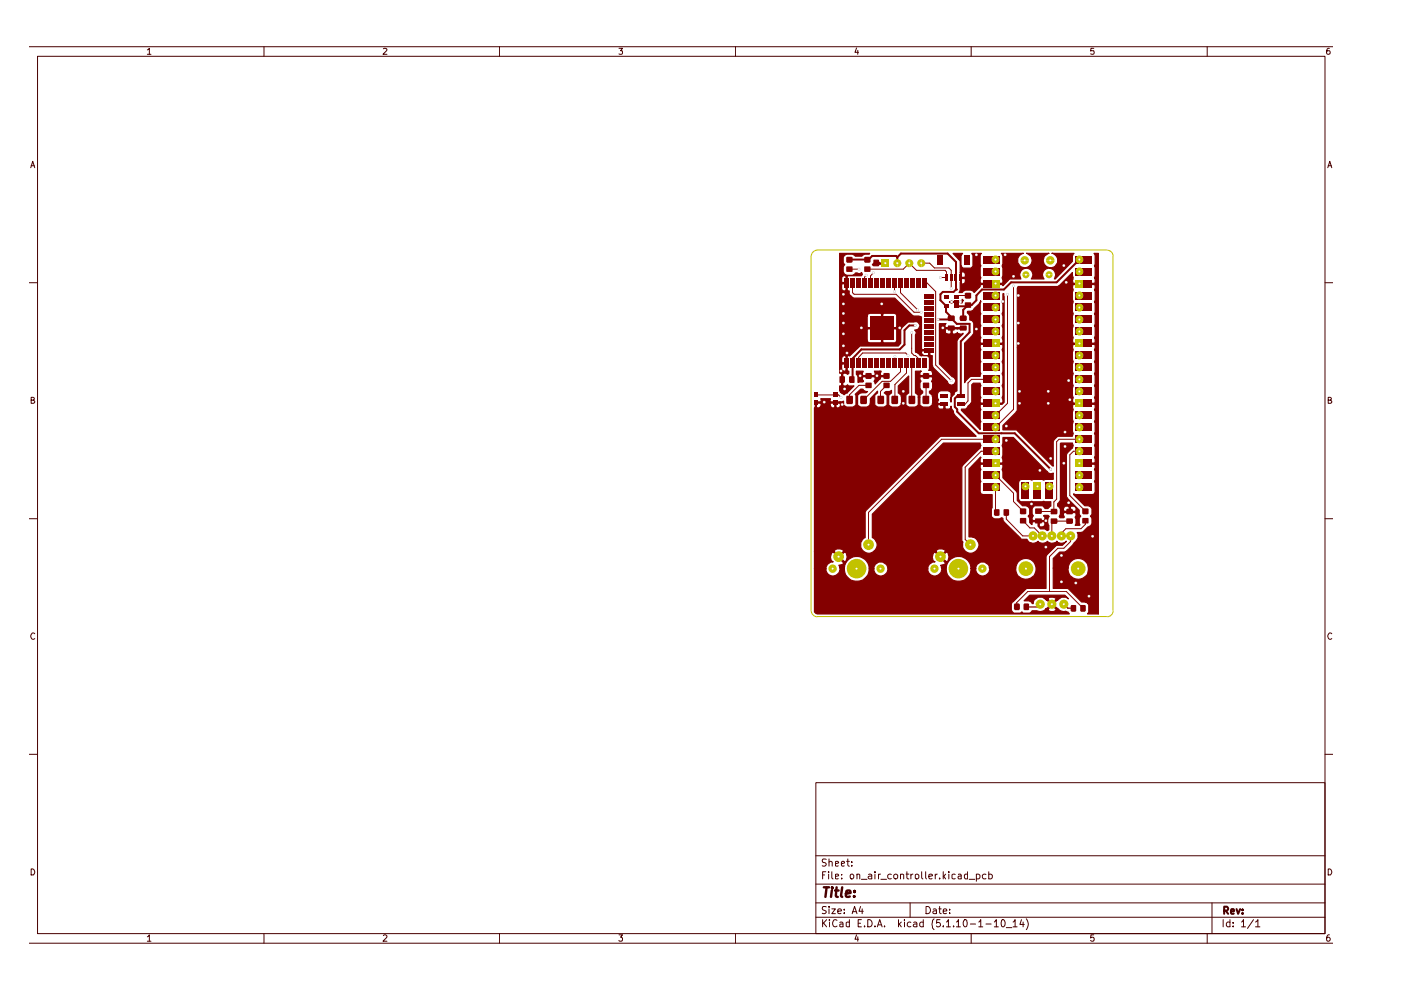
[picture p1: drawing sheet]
<svg xmlns="http://www.w3.org/2000/svg" width="297mm" height="210mm" viewBox="0 0 297 210" stroke-linecap="round" stroke-linejoin="round" font-family="sans-serif">
<g fill="none" stroke="#480000" stroke-width=".21">
<path d="M6.3 9.9h276.3M8 11.9h272.9v186.1h-272.9zM31.2 10.6l.5-.4v1.3M31.2 11.5h.8M56 9.9v2M81.3 10.3l.5-.1 .2 .4-.8 .9h.8M105.9 9.9v2M131.2 10.2h.8l-.4 .6h.3v.6h-.7M156 9.9v2M181.6 10.2l-.3 .9h.7M181.9 10.7v.8M205.9 9.9v2"/>
<path d="M231.9 10.2h-.6l-.1 .6h.7a.48 .48 0 0 1 0 .6 .48 .48 0 0 1-.7 0M255.9 9.9v2M281.9 10.2l-.5 .1-.1 1 .2 .2 .4-.1 .1-.4-.1-.2h-.6v.2M6.5 35.6l.4-1.4 .5 1.4M6.6 35.1h.7M281.5 35.6l.4-1.4 .5 1.4M281.6 35.1h.7M6.3 59.9h1.7M280.9 59.9h1.7M6.6 84.8h.6v-.5l-.6-.1v1.3h.5l.3-.4-.4-.3M281.6 84.8h.6v-.5l-.6-.1v1.3h.5l.3-.4-.4-.3M6.3 110h1.7"/>
<path d="M280.9 110h1.7M7.4 134.4a.57 .57 0 0 0-.8 0 .57 .57 0 0 0 0 .8l.3 .4 .5-.2M282.4 134.4a.57 .57 0 0 0-.8 0 .57 .57 0 0 0 0 .8l.3 .4 .5-.2M6.3 159.9h1.7M280.9 159.9h1.7M173 165.9h107.9v32.1h-107.9zM6.3 200h276.3M6.6 184.2a.71 .71 0 0 1 .7 .5 .71 .71 0 0 1-.2 .8h-.5zM31.2 198.6l.5-.4v1.4M31.2 199.6h.8M56 198v2M81.3 198.4l.1-.2h.4l.2 .4-.8 1h.8"/>
<path d="M105.9 198v2M131.2 198.2h.8l-.4 .5 .4 .3-.1 .5-.5 .1-.2-.2M156 198v2M173 194.5h107.9M173 191.4h107.9M173 187.5h107.9M173 181.4h107.9M174.4 195v1.5M174.4 185.5h.4M174.6 195.7l.7 .8M175.1 184.8h-.7v1.6M175.2 192.3h-.8a.61 .61 0 0 0 .1 .6 .61 .61 0 0 0 .6 .2l.1 .4a.6 .6 0 0 1-.9 .1"/>
<path d="M175.2 182.2h-.8a.53 .53 0 0 0 .1 .6 .53 .53 0 0 0 .5 .2l.2 .2-.2 .4h-.7M175.3 195l-.9 .9M175.7 184.8v.2M175.7 185.3v1.1M175.8 192.2v.2M175.8 182.8l.1-.1a.36 .36 0 0 1 .5 .2v.7M175.8 182.1v1.5M175.8 192.7v1M175.9 195v.2M175.9 195.5v1M176.4 192.7h.7l-.7 1h.7M176.4 184.8v1.3l.2 .3"/>
<path d="M177.1 185.8l.7-.1-.2-.4-.5 .1v.9h.6M177.1 183.1l.7-.1-.2-.4-.5 .1v.9h.6M177.5 195.2l-.4-.2a.78 .78 0 0 0-.6 .7 .78 .78 0 0 0 .6 .8l.4-.2M177.6 193.2l.8-.1-.1-.3-.4-.1-.3 .3v.5l.3 .2 .4-.1M178.1 195.6h.5l.1 .9M178.4 183.1l.7-.1-.2-.4-.4 .1-.1 .7 .2 .2h.4M178.5 186.2v.2M178.5 185.4v.1M178.7 195.9l-.6 .1v.4h.6M179 193.5v.2M179 192.8v.2M179.5 182.6h.6"/>
<path d="M179.7 182.1v1.3l.4 .2M180.1 195.6l-.4-.1-.3 .2v.6l.3 .2 .4-.1M180.1 195v1.5M180.3 185.4l.5-.1 .2 .3v.4l-.2 .4-.5-.1zM180.6 183.5v.1M180.6 182.7v.2M180.7 193.7l.5-1.5 .5 1.5M180.8 193.3h.7M181.6 198.2l-.3 .9h.7M181.7 185.5l.2-.2 .4 .2v.9M181.7 185.3v1.1M181.9 198.6v1"/>
<path d="M181.9 195.7h.6M182.5 192.2l-.4 1h.9M182.6 195h-.7v1.5h.7M182.6 186.4h1.2M182.8 192.7v1M183.3 196.3v.2M184 195a.78 .78 0 0 1 .9 .7 .78 .78 0 0 1-.9 .8zM184.1 185.4l.5-.1 .2 .2v.9M184.8 185.7l-.7 .2 .2 .5 .5-.1M185.5 196.3v.2M185.5 184.8v.2M185.5 185.3v1.1"/>
<path d="M186 196.5l.5-1.5 .5 1.5M186.2 196.1h.7M186.3 185.3v1.1M186.7 185.3l-.4 .3M186.8 186.4h1.2M187.5 196.3v.2M189 185.4a.52 .52 0 0 0-.8 .2l.2 .7h.6M189.5 185.6a.47 .47 0 0 1 .4-.3 .47 .47 0 0 1 .4 .3v.4l-.3 .4-.4-.2zM190.5 195v1.5M190.7 195.9l.4 .6M190.9 185.5l.3-.2 .4 .2v.9M190.9 185.3v1.1"/>
<path d="M191.1 195.5l-.6 .6M191.8 195v.2M191.8 195.5v1M192.1 185.3h.6M192.3 184.8v1.3l.4 .3M193 191.4v3.1M193.1 195.6h-.6l-.1 .7a.52 .52 0 0 0 .7 .1M193.1 185.3v1.1M193.5 185.3l-.4 .3M193.7 195.6h.6l.1 .9M194.1 185.5v-.1a.45 .45 0 0 1 .7 .2l-.1 .6-.4 .2-.2-.2zM194.4 195.9h-.5l-.3 .3 .3 .3 .5-.1"/>
<path d="M195.4 184.8v1.3l.3 .3M195.7 195.6h-.5l-.2 .7a.52 .52 0 0 0 .7 .1M195.7 195v1.5M196.3 184.8v1.3l.1 .3M196.3 192.2a.78 .78 0 0 1 1 .8 .78 .78 0 0 1-1 .7zM196.9 185.8l.8-.1-.1-.3-.4-.1-.3 .2 .1 .8h.6M197.9 192.8h.6v.9M198 194.8a1.74 1.74 0 0 0 0 2.3M198.3 185.3v1.1M198.5 193.1h-.5l-.2 .3 .2 .3 .5-.1M198.7 185.3l-.4 .3M199.1 192.7h.5"/>
<path d="M199.2 192.2v1.3l.4 .2M199.2 186.2v.2M199.3 195h-.7l-.1 .7 .2-.1 .5 .1 .2 .6-.3 .2h-.4l-.2-.2M200 193.2l.7-.1v-.3l-.5-.1-.2 .3v.5l.2 .2 .5-.1M200 196.3v.2M200 184.8v1.6M200.1 185.8l.4 .6M200.5 185.3l-.5 .6M200.7 195.5l.4-.5v1.5M200.7 196.5h.8M201.2 184.8v.2M201.2 185.3v1.1"/>
<path d="M201.3 193.5v.2M201.3 192.8v.2M202.2 196.3v.2M202.5 185.4l-.4-.1-.3 .2v.7l.3 .2 .4-.1M202.8 195.5l.4-.5v1.5M202.8 196.5h.8M203.2 185.4l.4-.1 .2 .2v.9M203.8 185.7l-.7 .2 .2 .5 .5-.1M204.6 195a.89 .89 0 0 1 .3 1.4l-.2 .1a.88 .88 0 0 1-.1-1.5zM205.1 185.4l-.4-.1-.2 .3 .1 .7h.5M205.1 184.8v1.6M205.5 186.4h1.2"/>
<path d="M205.7 195.9h1.1M205.9 198v2M207 185.4a.52 .52 0 0 1 .8 .2l-.2 .7h-.6M207 185.3v1.6M207.5 195.5l.4-.5v1.5M207.5 196.5h.9M209 185.4a.52 .52 0 0 0-.7 .2l.1 .7h.6M209 195.9h1.1M209.6 185.4a.52 .52 0 0 1 .8 .2l-.2 .7h-.6M209.6 184.8v1.6M210.8 195.5l.4-.5v1.5M210.8 196.5h.9"/>
<path d="M212.3 195.2l.3-.2a.82 .82 0 0 1 .5 .7 .82 .82 0 0 1-.5 .8l-.3-.2v-.4zM213.4 196.7h1.1M214.8 195.5l.4-.5v1.5M214.8 196.5h.8M216.6 195l-.4 1h1M216.9 195.5v1M217.6 194.8a1.74 1.74 0 0 1 0 2.3M231.9 198.2h-.6l-.1 .7 .3-.2 .4 .1v.7l-.4 .1-.3-.2M255.9 198v2M257 191.4v6.6M259.3 195v1.5M260.8 195.6l-.5-.1-.3 .3v.5l.3 .2 .5-.1"/>
<path d="M260.8 195v1.5M261.5 196.3v.2M261.5 195.6v.1M263.2 195.5l.5-.5v1.5M263.2 196.5h.9M265.8 195l-1.3 1.8M266.2 195.5l.5-.5v1.5M266.2 196.5h.9M281.6 184.2a.71 .71 0 0 1 .7 .5 .71 .71 0 0 1-.2 .8h-.5zM281.9 198.2a.58 .58 0 0 0-.6 .6v.7l.5 .1 .2-.3v-.3l-.2-.3h-.3l-.2 .3"/>
</g>
<path d="M259.5 193.1h.6a.47 .47 0 0 0 .3-.4 .47 .47 0 0 0-.3-.5h-.6v1.6M259.9 193.1l.5 .7M261 193.3l.7-.1-.2-.5-.4 .1-.1 .8 .2 .2 .4-.1M262.2 192.7l.3 1.1 .4-1.1M263.4 193.6v.2M263.4 192.8v.2" fill="none" stroke="#480000" stroke-width=".42"/>
<path d="M174.7 188.1h1.1M175.3 188.1l-.3 2.1M176.4 188.8l-.2 1.4M176.4 188.1v.3M177 188.8h.8M177.4 188.1l-.2 1.8 .4 .3M178.6 188.1l-.3 1.8 .3 .3M179.3 189.5l1-.2v-.4h-.8l-.2 1 .3 .3 .6-.1M181.1 190v.2M181.2 188.9v.2" fill="none" stroke="#480000" stroke-width=".51"/>
<path d="M172 54.3v75.2M173.2 53h61.5M173.3 53a1.27 1.27 0 0 0-1.3 1.3M234.7 53a1.27 1.27 0 0 1 1.3 1.3M236 54.3v75.2M172 129.5a1.27 1.27 0 0 0 1.3 1.3M173.2 130.7h61.5M236 129.5a1.27 1.27 0 0 1-1.3 1.3" fill="none" stroke="#c2c200" stroke-width=".21"/>
<path d="M202.8 64h.8" fill="none" stroke="#840000" stroke-width=".42"/>
<circle cx="203.6" cy="64" r=".21" fill="#840000"/>
<path d="M200.6 64.9v1.2M201.8 64h1" fill="none" stroke="#840000" stroke-width=".42"/>
<circle cx="201.8" cy="64" r=".21" fill="#840000"/>
<path d="M200.9 53.8h-9.9l-.8 .7M202.7 58.8v2.6l-.5 .5h-2.3l-.5 .5v1.3l1.2 1.2M200.6 66.1l1.1 1.1v.3M201.7 67.5l-.3 .2h-2.5M201.7 67.5l1.2 1.2" fill="none" stroke="#840000" stroke-width=".42"/>
<path d="M194.3 57.3h6.1M195.3 55.8h1.8l1 1M203.1 62.7l-.3 .4" fill="none" stroke="#840000" stroke-width=".21"/>
<circle cx="202.7" cy="61.4" r=".21" fill="#840000"/>
<g fill="none" stroke="#840000" stroke-width=".21">
<path d="M180.1 57.1h2M182.1 57.1h.1M183.6 58.3h.1M183.6 58.3l-.3 .5v1.2M183.9 57.1h7.6l1.3-1.3 1.5 1.5M185.2 57.8l-.6 .7v1.5M198.1 56.8h3.1l.5 .5v3.8M199.4 58.8h1.3M200.4 57.3l.3 .4v1.2M201.7 58.8h.1M180.8 60v2.1l.3 .3h8.9l3.8 3.8h1.5M189.7 61.8h.1"/>
<path d="M189.7 60v1.8M189.7 75.6h.1M189.7 75.6v1.4M190.9 60v2.1l3.7 3.6M190.9 77v1.8l-2.1 2.1h-1.8l-3.9 3.9M192.2 77v2.1l-2.5 2.4v3.3M192.5 75.4h.1M192.5 75.4l-.5-.6h-9.1l-.9 1v1.2M193.3 70.5v4.3l1.4 1.2v1M193.5 77l-.2 .1v7.7M194.6 65.7h.1M196 60h.6l1.8 1.8v15.6l3.3 3.3"/>
<path d="M203.1 62.7h2.1M213.6 62.4h.1M213.6 62.4v23.1l-2.5 2.6M214.9 60.6v26.2l-3.8 3.8M173 83.7h4.8l.5 .5M184.1 81.7h-2l-2 2v1.1M188 81.7l-1.3 1.3v1.8M196.3 81.7v3.1M199.6 93.1l-15.5 15.5v6.9M201.7 80.7h.1M204.6 99.1v15.3l1.1 1.1M211.1 80.4h-5.1l-.8 .8v3.8l-.6 .7h-.9"/>
<path d="M228.9 93.1h-4.4l-.5 .5v12.2M228.9 95.7h-1.3l-.8 .7v8.7l3.3 3.3M213.4 110.1l3.4 3.5h2.2M216.9 110.4l1.5 1.5h.9l1.7 1.7M220.1 108.4l3.3 .1M226.7 110.5h-3.3l-.4 .4v2.7M227 113.6v1.2l-1.4 1.4h-1.3l-1.8 1.8v7.4M230.1 110.4v.8l-.9 .9h-3.2l-1 .9v.6M215.6 128.7v-.9l2.3-2.4h8.2l3.5 3.5"/>
</g>
<path d="M180.1 55h4l.8-.7h5.1l.2 .2v1.3M200.9 53.8l1.8 1.7v3.3M228.9 55l-4.9 4.9h-9.6l-1.5 1.5h-4.7l-1.2 1.3v1l-1 1h-.8l-1 1v1.8M194.1 69h-1.3l-1 1v3.1l-1 1h-8.2l-1.8 1.9v4.3l-.2 .1M202.8 64.9h2.2M202.9 68.7h2.7v1.7l-1.9 2v11.5l-.8 .1-.5 .5v1.8l.5 .5v.5l4.6 4.6h7.6l7.7 7.6" fill="none" stroke="#840000" stroke-width=".42"/>
<path d="M220.6 128.1l-.6 .6h-2.4M225.6 128.1l.8 .8h1.2" fill="none" stroke="#840000" stroke-width=".25"/>
<path d="M215.9 60.7h8.3l.5-.2 2.7-2.7 .1 1.1-.1 .4 .1 .8h4.5l.2-.2v-.7l-.2-.3 .2-.3v-1.9l-.2-.4 .2-.2v-2l-.3-.4h1v76.5h-2.3l.2-.4v-1.7l-.5-.4-1-.1-2.8-2.8h-3.2v-4.4h3.1v.5a2.17 2.17 0 0 0 3.3 1.6 2.17 2.17 0 0 0 0-3.7 2.17 2.17 0 0 0-3.3 1.6h-3.1v-2l1.4-1.3 1.3-.1 1.7-1.7v-.2a1.68 1.68 0 0 0 .7-2.2h.8l.5-.2 1-1 .6-.2 .2-.5v-1.1l-.3-.5 .3-.4-.1-1.3-.6-.5h-.8l-2.4-2.3v-.2l.4 .2h3.7l.4-.3 .1-.2v-2l-.2-.3 .2-.3v-1.9l-.2-.4 .2-.2v-.7l-.2-.2h-2.3v-.2h2.3l.2-.2v-.7l-.2-.3 .2-.3v-1.9l-.2-.4 .2-.2v-2l-.2-.3 .2-.2v-2l-.2-.3 .2-.3v-1.9l-.2-.4 .2-.2v-.7l-.2-.2h-4.5l-.1 .7 .1 .4-.1 .4v1.7l.1 .5-.1 .4v1.7a.85 .85 0 0 1 0 1h-3.1l-.8 .8-.2 .3v5.2l-7.5-7.5-.3-.2h-2.9v-.9l2.8-2.8 .3-.4v-13.3h11.7l.1 .4-.1 .4v1.7l.1 .5-.1 .4v1.7l.1 .4-.1 .4v1.7l.1 .4-.1 .5v1.7l.1 .4-.1 .4 .1 .6v.2h4.5l.2-.2v-.7l-.2-.3 .2-.3v-1.9l-.2-.4 .2-.2v-2l-.2-.3 .2-.2v-2l-.2-.3 .2-.3v-1.9l-.2-.4 .2-.2v-.7l-.2-.2h-4.5l-.1 .7h-11.7v-12.6l11.7-.1 .1 .4-.1 .4v1.7l.1 .5-.1 .4v1.7l.1 .4-.1 .4v1.7l.1 .4-.1 .5v1.7l.1 .4-.1 .4 .1 .6v.2h4.5l.2-.2v-.7l-.2-.3 .2-.3v-1.9l-.2-.4 .2-.2v-2l-.2-.3 .2-.2v-2l-.2-.3 .2-.3v-1.9l-.2-.4 .2-.2v-.7l-.2-.2h-4.5l-.1 .7h-11.6z" fill="#840000"/>
<path d="M215.9 60.7h8.3l.5-.2 2.7-2.7 .1 1.1-.1 .4 .1 .8h4.5l.2-.2v-.7l-.2-.3 .2-.3v-1.9l-.2-.4 .2-.2v-2l-.3-.4h1v76.5h-2.3l.2-.4v-1.7l-.5-.4-1-.1-2.8-2.8h-3.2v-4.4h3.1v.5a2.17 2.17 0 0 0 3.3 1.6 2.17 2.17 0 0 0 0-3.7 2.17 2.17 0 0 0-3.3 1.6h-3.1v-2l1.4-1.3 1.3-.1 1.7-1.7v-.2a1.68 1.68 0 0 0 .7-2.2h.8l.5-.2 1-1 .6-.2 .2-.5v-1.1l-.3-.5 .3-.4-.1-1.3-.6-.5h-.8l-2.4-2.3v-.2l.4 .2h3.7l.4-.3 .1-.2v-2l-.2-.3 .2-.3v-1.9l-.2-.4 .2-.2v-.7l-.2-.2h-2.3v-.2h2.3l.2-.2v-.7l-.2-.3 .2-.3v-1.9l-.2-.4 .2-.2v-2l-.2-.3 .2-.2v-2l-.2-.3 .2-.3v-1.9l-.2-.4 .2-.2v-.7l-.2-.2h-4.5l-.1 .7 .1 .4-.1 .4v1.7l.1 .5-.1 .4v1.7a.85 .85 0 0 1 0 1h-3.1l-.8 .8-.2 .3v5.2l-7.5-7.5-.3-.2h-2.9v-.9l2.8-2.8 .3-.4v-13.3h11.7l.1 .4-.1 .4v1.7l.1 .5-.1 .4v1.7l.1 .4-.1 .4v1.7l.1 .4-.1 .5v1.7l.1 .4-.1 .4 .1 .6v.2h4.5l.2-.2v-.7l-.2-.3 .2-.3v-1.9l-.2-.4 .2-.2v-2l-.2-.3 .2-.2v-2l-.2-.3 .2-.3v-1.9l-.2-.4 .2-.2v-.7l-.2-.2h-4.5l-.1 .7h-11.7v-12.6l11.7-.1 .1 .4-.1 .4v1.7l.1 .5-.1 .4v1.7l.1 .4-.1 .4v1.7l.1 .4-.1 .5v1.7l.1 .4-.1 .4 .1 .6v.2h4.5l.2-.2v-.7l-.2-.3 .2-.3v-1.9l-.2-.4 .2-.2v-2l-.2-.3 .2-.2v-2l-.2-.3 .2-.3v-1.9l-.2-.4 .2-.2v-.7l-.2-.2h-4.5l-.1 .7h-11.6z" fill="none" stroke="#840000" stroke-width=".25"/>
<path d="M178 53.7l6.4 .1a1.65 1.65 0 0 0-1.6 .5h-1.5l-.6-.4h-1.2l-.5 .2-.2 .5v1.1l.3 .4-.3 .5v1l.2 .5 .5 .3h1.2l.7-.5 .8 .1 .5-.2 .1 .3-.1 .4h-3.1v3l.4 .2 .1 .8 .9 .7h8.7l3.7 3.7 2 .3v6.8l.1 .1h1.6v1.1l.2 .2h.4v2.4l3.2 3.1a.88 .88 0 0 0 .6 .7 .88 .88 0 0 0 .9-.3l.2-.7-.3-.5-.4-.2-2.7-2.7v-7.1h1.2l.2 .6 .9 .1 .1-.1v-1h-1.1l-.1 .4h-1.2v-1.5h1.3l-.1 .3v.4l.1 .2h3.9v.2h-2.5l.1 1.1h.6l.4-.3 .4 .3h.6l.2-.1v.1l-1.1 1-.2 .5v10.5l-.6 .5v.3l-.6 .6-.1 1-.1-.4 .1-.2v-1.3l-.3-.4h-2.1l-.4 .6v.9l.2 .4-.2 .6 .1 .2h1.5v1l.1 .1h.8l.3-.3v-.3v.4l.5 .7 .3 .8 4.6 4.5-7.7 .1-15.7 15.6-.2 .4v5.4l-.6 .4a1.78 1.78 0 0 0-.1 2 1.78 1.78 0 0 0 1.7 .9l.9-.4h13.1l1 1 1-1a1.18 1.18 0 0 0-1.4-.5l-.5 .2-.1 .3h-13.1a1.66 1.66 0 0 0-.3-2.9v-5l15-15.1h7.8v.3a.78 .78 0 0 1-.2 .9l-3.5 3.6-.2 .3v15.6l.3 .3-.1 .1a1.76 1.76 0 0 0 .6 1.9 1.76 1.76 0 0 0 1.9 .2 1.73 1.73 0 0 0 .9-2.2 1.73 1.73 0 0 0-2.1-1.1v-14.4l2.5-2.5-.1 1.1 .2 .2h4.5l.1-.2v-.6l-.1-.3 .1-.5v-1.7l-.1-.4 .1-.5v-1.2h2.2l7.2 7.1a1.05 1.05 0 0 0 1.3 .4v1.3h-1.7l-.3 .2-.3-.2h-1.9l-.4 .2-.2-.2h-2l-.4 .3-.2 .4v3.5l.5 .6h6.4v.9l-.6 .5h-.7l-.5-.6h-1.6l-.6 .7v1l.3 .4-.3 .5v.4l.2 .2h2.4l.1-.2v-.5l-.2-.4h.9l.3 .2-.4 .7v.7l.3 .5v.9l-.4 .2-.5-.4h-.9l-.5-.6v-.9h.2v.9l.2 .2 .8-.1 .2-.3v-.5l-.1-.2h-2.4l-.2 .2v.4l-.5-.4v-.9l-.3-.5 .3-.4v-1.1l-.2-.4-.5-.3h-.8l-1.1-1.1v-1.6l-.2-.4-2.9-2.8v-1.4l-.1-.3 .1-1-.1-.2h-4.5l-.2 .2v.7l.2 .2-.2 .4v1.9l.2 .3-.2 .3v2l.2 .3 .3 .2h2.1l-.2 4.6 .7 .5 1.7-.1 .3 .8 3.6 3.6h1.2a1.47 1.47 0 0 0 2.4 .5 1.32 1.32 0 0 0 1.9 0 1.41 1.41 0 0 0 2.1 0 1.42 1.42 0 0 0 2 0l-.8 .8-1.4 .1-2.1 2.3v6.8h-4.1l-3.1 2.9-.2 .4v1.2l.5 .7h1.5l.2-.2 .4 .2h1.3l.5-.5 1.9 .2 .6-.2 .4-.3h.5l.1 .2a1.26 1.26 0 0 0 1.6 0v-.2l-.8-.9-.9 .9h-.5l1.2-1.1-1.2-1.1h.5l.9 1 .8-1v-.2l-1.2-.2-.3 .1-.2 .3h-.5a1.58 1.58 0 0 0-2.5 .4l-.1 .6h-.3l-.1-.4-.6-.2h-1l1.2-1.2h7.5l.7 .8-.5-.4h-.9l-.9 .7v-.1l-1 .9 1 .9a2.22 2.22 0 0 0 1.9 .7l.3 .1 .3 .4h-53.4l-.6-.4v-9.3h2.4v.5a1.48 1.48 0 0 0 1.8 1.1 1.48 1.48 0 0 0 1.1-1.7h1v.5a2.63 2.63 0 0 0 2.8 2.3 2.63 2.63 0 0 0 2.5-2.7h1v.5a1.51 1.51 0 0 0 1.7 1.1 1.51 1.51 0 0 0 1.3-1.6h8.4v.5a1.48 1.48 0 0 0 1.8 1.1 1.48 1.48 0 0 0 1.1-1.7h1v.5a2.63 2.63 0 0 0 2.8 2.3 2.63 2.63 0 0 0 2.5-2.7h1v.5a1.47 1.47 0 0 0 1.7 1.1 1.47 1.47 0 0 0 1.2-1.7h5.5v.5a2.17 2.17 0 0 0 3.4 1.6 2.17 2.17 0 0 0 0-3.7 2.17 2.17 0 0 0-3.4 1.6h-5.5l-.3-.7-.8-.5h-.8a1.59 1.59 0 0 0-1 1.3h-1v-.1a2.64 2.64 0 0 0-2.7-2.4 2.64 2.64 0 0 0-2.6 2.4h-1l-.2-.6 1-.2v-.3l-1.1-1.2h.3l1 1 .4-.1a1.83 1.83 0 0 0 0-1.9h-.4l-1 1h-.3l-1.1-1a1.26 1.26 0 0 0-.2 1.9l.2 .1-.5 .1-.7 .5-.3 .8h-8.4l-.4-.8-.7-.5h-.9l-.8 .5-.2 .8h-1a2.63 2.63 0 0 0-2.6-2.5 2.63 2.63 0 0 0-2.7 2.4h-1l-.2-.6 .8-.1 .3-.4-1.2-1.2h.3l1 1 .4-.1a1.83 1.83 0 0 0 0-1.9h-.4l-1 1h-.3l-1-1a1.26 1.26 0 0 0-.3 1.9l.3 .1-.6 .1-.7 .5-.3 .8h-2.4v-3.6h4.1l1 1 1.1-1a1.18 1.18 0 0 0-1.5-.5l-.5 .2-.1 .3h-4.1v-30.4l.1-.2v-.8h.3v.8l.2 .2h.4l.4-.6h1.9l.4 .6h.4l.2-.2v-.8h.2v.8l.2 .2h.4l.4-.4v-.5l-.2-.1h-1.9l-.1 .4h-1.9l-.2-.4h-1.1v-.3h1.1l.2-.2-.1-.5h2.1l-.1 .5 .1 .2h2.3l.5-.2v.8l.3 .3 .3 .2h1.3l.7-.5v-1.9l-.2-.3 1.2-1.1h.4l.2 .3 .8 .2-.3 .3-1.3 .1-.4 .3v2.3l.6 .3h1.3l.6-.3 .1-.5v-1l1.6-1.6v.5l-.6 .5v1.9l.6 .5h1.3l.7-.5v-1.9l-.6-.6 .3-.3h.8l.4-.2v.6l-.6 .5v1.9l.7 .5h1.3l.6-.3 .1-.5v-1.6l-.6-.5v-1.6l2.2-2.1v3.7l-.6 .5 .1 2.1 .5 .3h1.3l.4-.2 .3-.3v-1.6h.3v1.6l.4 .3 .3 .2 3.1-.2 .4 .6h.7l.2-.1v-.8h-1.2l-.1 .3h-1.4l.3-.6v-1.3l-.1-.5-.5-.3v-.5l.4-.1 .2-.5v-1.1l-.2-.4 .2-.1v-.6l-.1-.2h-2.4l-.2 .2v.4l.3 .3-.3 .4v1.1l.3 .5 .3 .1v.5l-.5 .3-.1 .5h-.3l-.1-.5-.5-.3v-4.7h1.2l-.3 .3v.5l.2 .1h2.4l.1-.1v-.7l-.4-.3h-.4l.2-.2v-2.5l-.5-.4h-1.5l-.7-.7h1l.1 .4 .4 .3h.8l.2-.2v-.8h-1.4l-.1 .3-1.3-.1v-3.6l.2-.5-.4-.5 .6-.1 .5-.8-.3-.7-.3-.2-1.9 .1-1.3 1.2-.2 .4v2.9l-.5 .6h-8.2l-2.2 2.1-.3-.1-.2 .2v2.9l.4 .2v.5l-.3 .2-.4-.3h-.4l-.2 .2v2.4l.2 .1h.6l.2-.2 .3 .2h1.1l-1.5 1.6h-.4l-.1 .2a1.21 1.21 0 0 1-1.1-.8v-1l.4-.1v-2.4l-.4-.2v-1h.4l.1 .3 .4 .3 .5-.2v-1.3h-.8l-.2 .1v.8h-.4v-2h.4v.7l.2 .1h.8v-1.3l-.2-.2-.4 .1-.4 .3v.3h-.4v-4h5.9v.3l.4 .3h2.4l.2-.2v-2.8h.3v2.8l.1 .2h2.5l.3-.4v-2.5l-.2-.1h-5.9l-.1 .1v2.3h-5.9v-5h5.9v2.2l.1 .2h2.9v-2.9h.3v2.9h2.7l.2-.2v-2.5l-.5-.4h-2.3l-.1 .2-.5-.2h-2.3l-.5 .3v.4h-5.9v-6h.4v.2l.4 .4h.4l.2-.2v-1.3h-.8l-.2 .1v.8h-.4v-2h.4v.7l1 .1v-1.4h-.6l-.4 .3v.3h-.4z" fill="#840000"/>
<path d="M178 53.7l6.4 .1a1.65 1.65 0 0 0-1.6 .5h-1.5l-.6-.4h-1.2l-.5 .2-.2 .5v1.1l.3 .4-.3 .5v1l.2 .5 .5 .3h1.2l.7-.5 .8 .1 .5-.2 .1 .3-.1 .4h-3.1v3l.4 .2 .1 .8 .9 .7h8.7l3.7 3.7 2 .3v6.8l.1 .1h1.6v1.1l.2 .2h.4v2.4l3.2 3.1a.88 .88 0 0 0 .6 .7 .88 .88 0 0 0 .9-.3l.2-.7-.3-.5-.4-.2-2.7-2.7v-7.1h1.2l.2 .6 .9 .1 .1-.1v-1h-1.1l-.1 .4h-1.2v-1.5h1.3l-.1 .3v.4l.1 .2h3.9v.2h-2.5l.1 1.1h.6l.4-.3 .4 .3h.6l.2-.1v.1l-1.1 1-.2 .5v10.5l-.6 .5v.3l-.6 .6-.1 1-.1-.4 .1-.2v-1.3l-.3-.4h-2.1l-.4 .6v.9l.2 .4-.2 .6 .1 .2h1.5v1l.1 .1h.8l.3-.3v-.3v.4l.5 .7 .3 .8 4.6 4.5-7.7 .1-15.7 15.6-.2 .4v5.4l-.6 .4a1.78 1.78 0 0 0-.1 2 1.78 1.78 0 0 0 1.7 .9l.9-.4h13.1l1 1 1-1a1.18 1.18 0 0 0-1.4-.5l-.5 .2-.1 .3h-13.1a1.66 1.66 0 0 0-.3-2.9v-5l15-15.1h7.8v.3a.78 .78 0 0 1-.2 .9l-3.5 3.6-.2 .3v15.6l.3 .3-.1 .1a1.76 1.76 0 0 0 .6 1.9 1.76 1.76 0 0 0 1.9 .2 1.73 1.73 0 0 0 .9-2.2 1.73 1.73 0 0 0-2.1-1.1v-14.4l2.5-2.5-.1 1.1 .2 .2h4.5l.1-.2v-.6l-.1-.3 .1-.5v-1.7l-.1-.4 .1-.5v-1.2h2.2l7.2 7.1a1.05 1.05 0 0 0 1.3 .4v1.3h-1.7l-.3 .2-.3-.2h-1.9l-.4 .2-.2-.2h-2l-.4 .3-.2 .4v3.5l.5 .6h6.4v.9l-.6 .5h-.7l-.5-.6h-1.6l-.6 .7v1l.3 .4-.3 .5v.4l.2 .2h2.4l.1-.2v-.5l-.2-.4h.9l.3 .2-.4 .7v.7l.3 .5v.9l-.4 .2-.5-.4h-.9l-.5-.6v-.9h.2v.9l.2 .2 .8-.1 .2-.3v-.5l-.1-.2h-2.4l-.2 .2v.4l-.5-.4v-.9l-.3-.5 .3-.4v-1.1l-.2-.4-.5-.3h-.8l-1.1-1.1v-1.6l-.2-.4-2.9-2.8v-1.4l-.1-.3 .1-1-.1-.2h-4.5l-.2 .2v.7l.2 .2-.2 .4v1.9l.2 .3-.2 .3v2l.1 .2 .4 .3h2.1l-.2 4.6 .7 .5 1.7-.1 .3 .8 3.6 3.6h1.2a1.47 1.47 0 0 0 2.4 .5 1.32 1.32 0 0 0 1.9 0 1.41 1.41 0 0 0 2.1 0 1.42 1.42 0 0 0 2 0l-.8 .8-1.4 .1-2.1 2.3v6.8h-4.1l-3.1 2.9-.2 .4v1.2l.5 .7h1.5l.2-.2 .4 .2h1.3l.5-.5 1.9 .2 .6-.2 .4-.3h.5l.1 .2a1.26 1.26 0 0 0 1.6 0v-.2l-.8-.9-.9 .9h-.5l1.2-1.1-1.2-1.1h.5l.9 1 .8-1v-.2l-1.2-.2-.3 .1-.2 .3h-.5a1.58 1.58 0 0 0-2.5 .4l-.1 .6h-.3l-.1-.4-.6-.2h-1l1.2-1.2h7.5l.7 .8-.5-.4h-.9l-.9 .7v-.1l-1 .9 1 .9a2.22 2.22 0 0 0 1.9 .7l.3 .1 .3 .4h-53.4l-.6-.4v-9.3h2.4v.5a1.48 1.48 0 0 0 1.8 1.1 1.48 1.48 0 0 0 1.1-1.7h1v.5a2.63 2.63 0 0 0 2.8 2.3 2.63 2.63 0 0 0 2.5-2.7h1v.5a1.51 1.51 0 0 0 1.7 1.1 1.51 1.51 0 0 0 1.3-1.6h8.4v.5a1.48 1.48 0 0 0 1.8 1.1 1.48 1.48 0 0 0 1.1-1.7h1v.5a2.63 2.63 0 0 0 2.8 2.3 2.63 2.63 0 0 0 2.5-2.7h1v.5a1.47 1.47 0 0 0 1.7 1.1 1.47 1.47 0 0 0 1.2-1.7h5.5v.5a2.17 2.17 0 0 0 3.4 1.6 2.17 2.17 0 0 0 0-3.7 2.17 2.17 0 0 0-3.4 1.6h-5.5l-.3-.7-.8-.5h-.8a1.59 1.59 0 0 0-1 1.3h-1v-.1a2.64 2.64 0 0 0-2.7-2.4 2.64 2.64 0 0 0-2.6 2.4h-1l-.2-.6 1-.2v-.3l-1.1-1.2h.3l1 1 .4-.1a1.83 1.83 0 0 0 0-1.9h-.4l-1 1h-.3l-1.1-1a1.26 1.26 0 0 0-.2 1.9l.2 .1-.5 .1-.7 .5-.3 .8h-8.4l-.4-.8-.7-.5h-.9l-.8 .5-.2 .8h-1a2.63 2.63 0 0 0-2.6-2.5 2.63 2.63 0 0 0-2.7 2.4h-1l-.2-.6 1-.2 .1-.3-1.2-1.2h.3l1 1 .4-.1a1.83 1.83 0 0 0 0-1.9h-.4l-1 1h-.3l-1-1a1.26 1.26 0 0 0-.3 1.9l.3 .1-.6 .1-.7 .5-.3 .8h-2.4v-3.6h4.1l1 1 1.1-1a1.18 1.18 0 0 0-1.5-.5l-.5 .2-.1 .3h-4.1v-30.4l.1-.2v-.8h.3v.8l.2 .2h.4l.4-.6h1.9l.4 .6h.4l.2-.2v-.8h.2v.8l.2 .2h.4l.4-.4v-.5l-.2-.1h-1.9l-.1 .4h-1.9l-.2-.4h-1.1v-.3h1.1l.2-.2-.1-.5h2.1l-.1 .5 .1 .2h2.3l.5-.2v.8l.3 .3 .3 .2h1.3l.7-.5v-1.9l-.2-.3 1.2-1.1h.4l.7 .5h.3l-.3 .3-1.3 .1-.4 .3v2.3l.6 .3h1.3l.6-.3 .1-.5v-1l1.6-1.6v.5l-.6 .5v1.9l.6 .5h1.3l.7-.5v-1.9l-.6-.6 .3-.3h.8l.4-.2v.6l-.6 .5v1.9l.7 .5h1.3l.6-.3 .1-.5v-1.6l-.6-.5v-1.6l2.2-2.1v3.7l-.6 .5 .1 2.1 .5 .3h1.3l.4-.2 .3-.3v-1.6h.3v1.6l.4 .3 .3 .2 3.1-.2 .4 .6h.7l.2-.1v-.8h-1.2l-.1 .3h-1.4l.3-.6v-1.3l-.1-.5-.5-.3v-.5l.4-.1 .2-.5v-1.1l-.2-.4 .2-.1v-.6l-.1-.2h-2.4l-.2 .2v.4l.3 .3-.3 .4v1.1l.3 .5 .3 .1v.5l-.5 .3-.1 .5h-.3l-.1-.5-.5-.3v-4.7h1.2l-.3 .3v.5l.2 .1h2.4l.1-.1v-.7l-.4-.3h-.4l.2-.2v-2.5l-.5-.4h-1.5l-.7-.7h1l.1 .4 .4 .3h.8l.2-.2v-.8h-1.4l-.1 .3-1.3-.1v-3.6l.2-.5-.4-.5 .6-.1 .5-.8-.3-.7-.3-.2-1.9 .1-1.3 1.2-.2 .4v2.9l-.5 .6h-8.2l-2.2 2.1-.3-.1-.2 .2v2.9l.4 .2v.5l-.3 .2-.4-.3h-.4l-.2 .2v2.4l.2 .1h.6l.2-.2 .3 .2h1.1l-1.5 1.6h-.4l-.1 .2a1.21 1.21 0 0 1-1.1-.8v-1l.4-.1v-2.4l-.4-.2v-1h.4l.1 .3 .4 .3 .5-.2v-1.3h-.8l-.2 .1v.8h-.4v-2h.4v.7l.2 .1h.8v-1.3l-.2-.2-.4 .1-.4 .3v.3h-.4v-4h5.9v.3l.4 .3h2.4l.2-.2v-2.8h.3v2.8l.1 .2h2.5l.3-.4v-2.5l-.2-.1h-5.9l-.1 .1v2.3h-5.9v-5h5.9v2.2l.1 .2h2.9v-2.9h.3v2.9h2.7l.2-.2v-2.5l-.5-.4h-2.3l-.1 .2-.5-.2h-2.3l-.5 .3v.4h-5.9v-6h.4v.2l.4 .4h.4l.2-.2v-1.3h-.8l-.2 .1v.8h-.4v-2h.4v.7l1 .1v-1.4h-.6l-.4 .3v.3h-.4z" fill="none" stroke="#840000" stroke-width=".25"/>
<path d="M224.8 94l2.6-.1a.84 .84 0 0 1-.2 1.2l-1.1 1.3v8.9l2.7 2.9v.8l.4 .4-.4 .5v1.1l.2 .3-1 .1a1.84 1.84 0 0 0 0-1.8l.1-.3v-.5l-.1-.1h-2.4l-.2 .4 .3 .5-.2 .2h-.8l-.1-.3 .2-.5v-1.1h.6l.2 .5h1.1v-.9h.2v.9h1.1l.1-.2v-.5l-.4-.4h-.6l-.2 .2-1.1-.2-.4 .6h-.6l-.6-.6v-.5l.6-.8z" fill="#840000"/>
<path d="M224.9 93.9h2.5a.84 .84 0 0 1-.2 1.2l-1.1 1.3v8.9l2.7 2.9v.8l.4 .4-.4 .5v1.1l.2 .3-1 .1a1.84 1.84 0 0 0 0-1.8l.1-.3v-.5l-.1-.1h-2.4l-.2 .4 .3 .5-.2 .2h-.8l-.1-.3 .2-.5v-1.1h.6l.2 .5h1.1v-.9h.2v.9h1.1l.1-.2v-.5l-.4-.4h-.6l-.2 .2-1.1-.2-.4 .6h-.6l-.6-.6v-.5l.6-.8z" fill="none" stroke="#840000" stroke-width=".25"/>
<path d="M205.2 66h.7l.5-.3 .1-.3 1.1-1 .3-.6-.1 2.5 .2 .2-.2 .3v2l.2 .2-.2 .4v1.9l.2 .3-.2 .3v.7l.2 .2h4.5l.1-.2v-.6l-.1-.3 .1-.5v-1.7l-.1-.4 .1-.5v-1.7l-.1-.3 .1-.5v-1.7l-.1-.4 .1-.5v-1.2h.2l.1 23-.4 .4h-4.5l-.2 .2v.7l.2 .2-.2 .4v1.9l.2 .3-.2 .3v1.4l-4-4.1v-.3h1l1.2-1.2v-3.9l.4-.4h1.4l.2 .5-.2 .4v1.9l.2 .3-.2 .3v.7l.2 .2h4.5l.1-.2v-.6l-.1-.3 .1-.5v-1.7l-.1-.4 .1-.5v-1.7l-.1-.3 .1-.5v-1.7l-.1-.3 .1-.6v-1.7l-.1-.3 .1-1-.1-.2h-4.5l-.2 .2v.7l.2 .2-.2 .4v1.9l.2 .3-.2 .3v2l.2 .2-.2 .6h-2l-1.1 1-.2 .4v-8.4l1.8-1.7 .2-.4v-2.2l-.4-.6h-.5v-.9l-.5-.7z" fill="#840000"/>
<path d="M205.1 66.1a1.47 1.47 0 0 0 1.5-.8l1-.9 .3-.6-.1 2.5 .2 .2-.2 .3v2l.2 .2-.2 .4v1.9l.2 .3-.2 .3v.7l.2 .2h4.5l.1-.2v-.6l-.1-.3 .1-.5v-1.7l-.1-.4 .1-.5v-1.7l-.1-.3 .1-.5v-1.7l-.1-.4 .1-.5v-1.2h.2l.1 23-.4 .4h-4.5l-.2 .2v.7l.2 .2-.2 .4v1.9l.2 .3-.2 .3v1.4l-4-4.1v-.3h1l1.2-1.2v-3.9l.4-.4h1.4l.2 .5-.2 .4v1.9l.2 .3-.2 .3v.7l.2 .2h4.5l.1-.2v-.6l-.1-.3 .1-.5v-1.7l-.1-.4 .1-.5v-1.7l-.1-.3 .1-.5v-1.7l-.1-.3 .1-.6v-1.7l-.1-.3 .1-1-.1-.2h-4.5l-.2 .2v.7l.2 .2-.2 .4v1.9l.2 .3-.2 .3v2l.2 .2-.2 .6h-2l-1.1 1-.2 .4v-8.4l1.8-1.7 .2-.4v-2.2l-.4-.6h-.5v-.9l-.5-.7z" fill="none" stroke="#840000" stroke-width=".25"/>
<path d="M181.6 78.7h1.4l-.2 .3v.5l.2 .1h2.4l.1-.1-.1-.8h1.4l-.2 .3v.5l.2 .1h1.4v.3h-1.4l-.2 .4-1.1 1.1-.2-.6 .2-.3v-.4l-.1-.2h-2.4l-.2 .2v.4l.3 .3-.2 .2-1 .1v-1.2l-.3-.5z" fill="#840000"/>
<path d="M181.6 78.7h1.4l-.2 .3v.5l.2 .1h2.4l.1-.1-.1-.8h1.4l-.2 .3v.5l.2 .1h1.4v.3h-1.4l-.2 .4-1.1 1.1-.2-.6 .2-.3v-.4l-.1-.2h-2.4l-.2 .2v.4l.3 .3-.2 .2-1 .1v-1.2l-.3-.5z" fill="none" stroke="#840000" stroke-width=".25"/>
<path d="M201.3 64.1l.4-.3 .4 .3-.4 .2z" fill="#840000"/>
<path d="M201.3 64.1l.4-.3 .4 .3-.4 .2z" fill="none" stroke="#840000" stroke-width=".25"/>
<path d="M204 63.5l.3 .2-.3 .5h-.2l-.3-.1 .5-.3z" fill="#840000"/>
<path d="M204 63.5l.3 .2-.3 .5h-.2l-.3-.1 .5-.3z" fill="none" stroke="#840000" stroke-width=".25"/>
<path d="M202.1 53.7h2l-.3 .5v2.1l.4 .6h1.7l.2-.2 .2-.4v-2.2l-.3-.4h2.1l-.3 .4v2l.2 .2-.2 .4v1.9l.2 .3-.2 .3v.7l.2 .2h4.5l.1-.2v-.6l-.1-.3 .1-.5v-1.7l-.1-.4 .1-.5v-1.7l-.3-.5h4.7a1.53 1.53 0 0 0-1.1 2.1 1.53 1.53 0 0 0 2.2 .7 1.53 1.53 0 0 0 .4-2.3l-.9-.5h4.8a1.55 1.55 0 0 0-1 2.4 1.55 1.55 0 0 0 2.6 0 1.55 1.55 0 0 0-.9-2.4h4.6l-.3 .5v1.2l-3.7 3.7h-.1a1.41 1.41 0 0 0-.2-1.9 1.41 1.41 0 0 0-1.9 0 1.41 1.41 0 0 0-.1 1.9h-2.7a1.41 1.41 0 0 0-.2-1.9 1.41 1.41 0 0 0-1.9 0 1.41 1.41 0 0 0-.1 1.9h-2.4l-1.5 1.5-.1-.3h-4.5l-.2 .4-1.3 1.3-.6-.5h-1.2l-.7 .5h-.7l.3-.4 .1-2.5h.1v1a.52 .52 0 0 0 .9-.4v-.5l-.2-.1h-.8l-.1-1.3h.2v1h.7l.2-.2v-.5l-.4-.5-.7 .2v-2.4z" fill="#840000"/>
<path d="M202.1 53.7h2l-.3 .5v2.1l.4 .6h1.7l.2-.2 .2-.4v-2.2l-.3-.4h2.1l-.3 .4v2l.2 .2-.2 .4v1.9l.2 .3-.2 .3v.7l.2 .2h4.5l.1-.2v-.6l-.1-.3 .1-.5v-1.7l-.1-.4 .1-.5v-1.7l-.3-.5h4.7a1.53 1.53 0 0 0-1.1 2.1 1.53 1.53 0 0 0 2.2 .7 1.53 1.53 0 0 0 .4-2.3l-.9-.5h4.8a1.55 1.55 0 0 0-1 2.4 1.55 1.55 0 0 0 2.6 0 1.55 1.55 0 0 0-.9-2.4h4.6l-.3 .5v1.2l-3.7 3.7h-.1a1.41 1.41 0 0 0-.2-1.9 1.41 1.41 0 0 0-1.9 0 1.41 1.41 0 0 0-.1 1.9h-2.7a1.41 1.41 0 0 0-.2-1.9 1.41 1.41 0 0 0-1.9 0 1.41 1.41 0 0 0-.1 1.9h-2.4l-1.5 1.5-.1-.3h-4.5l-.2 .4-1.3 1.3-.6-.5h-1.2l-.7 .5h-.7l.3-.4 .1-2.5h.1v1a.52 .52 0 0 0 .9-.4v-.5l-.2-.1h-.8l-.1-1.3h.2v1h.7l.2-.2v-.5l-.4-.5-.7 .2v-2.4z" fill="none" stroke="#840000" stroke-width=".25"/>
<path d="M185.3 55.2h.9l.2 .6h1.5v.2h-1.5l-.2 .3h-1l-.2-.2 .3-.4z" fill="#840000"/>
<path d="M185.3 55.2h.9l.2 .6h1.5v.2h-1.5l-.2 .3h-1l-.2-.2 .3-.4z" fill="none" stroke="#840000" stroke-width=".25"/>
<path d="M199.6 93.1h11.5M211.1 95.7h-3.1l-3.4 3.4M211.1 103.3v5.1l.2 .2M224 105.8l-.6 .6v2.1" fill="none" stroke="#840000" stroke-width=".21"/>
<circle cx="222.8" cy="99.5" r=".21" fill="#840000"/>
<path d="M211.1 100.8l3.8 3.8v1.7l2 2.1M213.4 108.6v1.5" fill="none" stroke="#840000" stroke-width=".21"/>
<g fill="#840000">
<path d="M189.1 76h1v2.1h-1z"/>
<path d="M190.4 76h.9v2.1h-.9z"/>
<path d="M191.7 76h.9v2.1h-.9z"/>
<path d="M187.3 79.2h1.3v1l-.1 .1h-1l-.2-.1z"/>
<path d="M187.3 81.2l1.3-.1v1.1l-1.2 .1z"/>
<path d="M195.5 76h.9v2.1h-.9z"/>
<path d="M196 73.7h2v1h-2z"/>
<path d="M196 72.5h2v.9h-2z"/>
<path d="M196 71.2h2v.9h-2z"/>
<path d="M180.1 79.8h1.1l-.1 1.4h-.9l-.2-.2z"/>
<path d="M182.5 84h1.3v1.5l-.2 .2h-1.1l-.1-.2z"/>
<path d="M179.5 83.9h1.3v1.6l-.1 .2h-1.1l-.2-.2z"/>
<path d="M183.5 81.2l1.2-.1 .1 1.1-1.2 .1z"/>
<path d="M183.5 79.2h1.3v1l-.1 .1h-1.1l-.1-.1z"/>
<path d="M193 76h.9v2.1h-.9z"/>
<path d="M194.2 76h1v2.1h-1z"/>
<path d="M195.7 84h1.3v1.5l-.2 .2h-1.1l-.1-.2z"/>
<path d="M192.7 83.9h1.3l.1 1.6-.2 .2h-1.1l-.2-.2z"/>
<path d="M195.7 79.2h1.3v1l-.2 .1h-1l-.1-.1z"/>
<path d="M195.7 81.2l1.2-.1 .1 1.1-1.3 .1z"/>
<path d="M178.1 79.8h1l.1 1.2-.2 .2-1-.1z"/>
<path d="M172.6 83.2h.8v1h-.8z"/>
<path d="M172.6 84.8h.8v1.1h-.8z"/>
<path d="M176.6 83.2h.9v1h-.9z"/>
<path d="M176.6 84.8h.9v1.1h-.9z"/>
<path d="M196 69.9h2v1h-2z"/>
<path d="M196 68.7h2v.9h-2z"/>
<path d="M196 67.4h2v.9h-2z"/>
<path d="M196 66.1h2v1h-2z"/>
<path d="M196 64.9h2v.9h-2z"/>
<path d="M201 67l1.3-.1 .1 .2v.8l-.1 .2h-1.2l-.2-.3z"/>
<path d="M201 69h1.4v1.1h-1.4z"/>
<path d="M208.4 66.9h3.5v1.7h-3.5z"/>
<path d="M208.4 69.4h3.5v1.7h-3.5z"/>
<path d="M208.4 72h3.5v1.7h-3.5z"/>
<path d="M208.4 74.5h3.5v1.7h-3.5z"/>
<path d="M208.4 77h3.5v1.7h-3.5z"/>
<path d="M203.5 69h1.4v1.1h-1.4z"/>
<path d="M203.5 67l1.3-.1 .2 .2v.8l-.2 .2h-1.2l-.1-.3z"/>
<path d="M208.4 79.6h3.5v1.7h-3.5z"/>
<path d="M208.4 82.1h3.5v1.7h-3.5z"/>
<path d="M208.4 84.7h3.5v1.7h-3.5z"/>
<path d="M208.4 87.2h3.5v1.7h-3.5z"/>
<path d="M208.4 89.7h3.5v1.7h-3.5z"/>
<path d="M208.4 92.3h3.5v1.7h-3.5z"/>
<path d="M208.4 94.8h3.5v1.7h-3.5z"/>
<path d="M208.4 97.4h3.5v1.7h-3.5z"/>
<path d="M208.4 99.9h3.5v1.7h-3.5z"/>
<path d="M208.4 102.4h3.5v1.7h-3.5z"/>
<path d="M199.4 83.5h1.6v.8h-1.6z"/>
<path d="M199.4 85.3h1.6v.8h-1.6z"/>
<path d="M202.9 83.5h1.6v.8h-1.6z"/>
<path d="M202.9 85.3h1.6v.8h-1.6z"/>
<path d="M196 63.6h2v.9h-2z"/>
<path d="M196 62.3h2v.9h-2z"/>
<path d="M195.5 59h.9v2h-.9z"/>
<path d="M194.2 59h1v2h-1z"/>
<path d="M193 59h.9v2h-.9z"/>
<path d="M191.7 59h.9v2h-.9z"/>
<path d="M190.4 59h.9v2h-.9z"/>
<path d="M189.1 59h1v2h-1z"/>
<path d="M187.9 59h.9v2h-.9z"/>
<path d="M186.1 83.9h1.3l.1 1.6-.2 .2h-1.1l-.2-.2z"/>
<path d="M189.1 84h1.3v1.5l-.2 .2h-1.1l-.1-.2z"/>
<path d="M208.4 54.2h3.5v1.7h-3.5z"/>
<path d="M208.4 56.7h3.5v1.7h-3.5z"/>
<path d="M208.4 59.3h3.5v1.7h-3.5z"/>
<path d="M208.4 61.8h3.5v1.7h-3.5z"/>
<path d="M208.4 64.3h3.5v1.7h-3.5z"/>
<path d="M228 54.2h3.5v1.7h-3.5z"/>
<path d="M228 56.7h3.5v1.7h-3.5z"/>
<path d="M228 59.3h3.5v1.7h-3.5z"/>
<path d="M228 61.8h3.5v1.7h-3.5z"/>
<path d="M228 64.3h3.5v1.7h-3.5z"/>
<path d="M203.4 58.2h.6v1.3h-.6z"/>
<path d="M202.4 58.2h.5v1.3h-.5z"/>
<path d="M201.4 58.2h.6v1.3h-.6z"/>
<path d="M200.4 58.2h.6v1.3h-.6z"/>
<path d="M198.8 54.2h1.2v2h-1.2z"/>
<path d="M204.4 54.2h1.2v2h-1.2z"/>
<path d="M204.6 64.1h1.2l.1 1.1-1.3 .1z"/>
<path d="M204.6 62.1h1.3v1.1l-.2 .1h-1l-.1-.1z"/>
<path d="M202.3 64.6h1v.7h-1z"/>
<path d="M202.3 63.7h1v.6h-1z"/>
<path d="M202.3 62.7h1v.7h-1z"/>
<path d="M200.1 62.7h1v.7h-1z"/>
<path d="M200.1 64.6h1v.7h-1z"/>
<path d="M228 66.9h3.5v1.7h-3.5z"/>
<path d="M228 69.4h3.5v1.7h-3.5z"/>
<path d="M228 72h3.5v1.7h-3.5z"/>
<path d="M228 74.5h3.5v1.7h-3.5z"/>
<path d="M228 77h3.5v1.7h-3.5z"/>
<path d="M228 79.6h3.5v1.7h-3.5z"/>
<path d="M228 82.1h3.5v1.7h-3.5z"/>
<path d="M228 84.7h3.5v1.7h-3.5z"/>
<path d="M228 87.2h3.5v1.7h-3.5z"/>
<path d="M228 89.7h3.5v1.7h-3.5z"/>
<path d="M228 92.3h3.5v1.7h-3.5z"/>
<path d="M228 94.8h3.5v1.7h-3.5z"/>
<path d="M228 97.4h3.5v1.7h-3.5z"/>
<path d="M228 99.9h3.5v1.7h-3.5z"/>
<path d="M228 102.4h3.5v1.7h-3.5z"/>
<path d="M216.6 102.3h1.7v3.4h-1.7z"/>
<path d="M219.1 102.3h1.7v3.4h-1.7z"/>
<path d="M221.7 102.3h1.7v3.4h-1.7z"/>
<path d="M219.5 107.8h1.2l.2 .2v.8l-.2 .2h-1.2z"/>
<path d="M210.8 108h1.1v1.2l-.1 .2h-.8l-.3-.2z"/>
<path d="M212.8 108h1l.2 .1v1.1l-.2 .2h-.9l-.1-.2z"/>
<path d="M216.2 109.9l1.3-.1 .1 1.1-1.3 .1z"/>
<path d="M216.2 107.9h1.4v1l-.2 .2h-1l-.2-.2z"/>
<path d="M215.1 128h1.1v1.1l-.1 .3-1-.1z"/>
<path d="M217.2 127.9l1 .1v1.3l-1 .1-.2-.2v-1.1z"/>
<path d="M229 128.4l1-.1 .2 .1v1.1l-.2 .2h-.8l-.2-.2z"/>
<path d="M227.1 128.4h1.1v1.1l-.2 .2h-.8l-.2-.2z"/>
<path d="M219.5 109.9h1.3l.1 1-1.4 .1z"/>
<path d="M226.1 109.9h1.2l.2 .2v.8l-.2 .2h-1.1l-.1-.2z"/>
<path d="M226.1 108l.1-.1h1.1l.2 .2v.8l-.2 .2h-1.2z"/>
<path d="M222.8 109.9h1.2l.2 .2v.8l-.2 .2h-1.1l-.1-.2z"/>
<path d="M222.8 108l.1-.1h1.1l.2 .2v.8l-.2 .2h-1.2z"/>
<path d="M229.4 107.9h1.4v1l-.2 .2h-1l-.2-.2z"/>
<path d="M229.4 109.9l1.3-.1 .1 1.1-1.3 .1z"/>
<path d="M184.5 67.1h5v5h-5z"/>
<path d="M185.3 76h1v2.1h-1z"/>
<path d="M186.6 76h.9v2.1h-.9z"/>
<path d="M187.9 76h.9v2.1h-.9z"/>
<path d="M179 76h.9v2.1h-.9z"/>
<path d="M180.3 76h.9v2.1h-.9z"/>
<path d="M181.5 76h1v2.1h-1z"/>
<path d="M182.8 76h.9v2.1h-.9z"/>
<path d="M184.1 76h.9v2.1h-.9z"/>
<path d="M186.6 59h.9v2h-.9z"/>
<path d="M185.3 59h1v2h-1z"/>
<path d="M184.1 59h.9v2h-.9z"/>
<path d="M183.2 54.5h1.4v1l-.2 .2h-1l-.2-.2z"/>
<path d="M183.3 56.5h1.2l.1 1.1-1.3 .1z"/>
<path d="M182.8 59h.9v2h-.9z"/>
<path d="M181.5 59h1v2h-1z"/>
<path d="M180.3 59h.9v2h-.9z"/>
<path d="M179 59h.9v2h-.9z"/>
<path d="M179.4 54.5h1.4v1l-.2 .2h-1l-.2-.2z"/>
<path d="M179.5 56.5h1.2l.1 1.1-1.3 .1z"/>
</g>
<g fill="#c2c200">
<path d="M210.5 92.5a.85 .85 0 0 1 .9-.2 .85 .85 0 0 1 .5 .8h-1.7z"/>
<path d="M210.2 93.1h1.7a.85 .85 0 0 1-.8 .9 .85 .85 0 0 1-.9-.9z"/>
<path d="M210.5 95.1a.85 .85 0 0 1 .9-.2 .85 .85 0 0 1 .5 .8h-1.7z"/>
<path d="M210.2 95.7h1.7a.85 .85 0 0 1-.8 .8 .85 .85 0 0 1-.9-.8z"/>
<path d="M210.2 97.4h1.7v1.7h-1.7z"/>
<path d="M210.5 100.2a.85 .85 0 0 1 .9-.2 .85 .85 0 0 1 .5 .8h-1.7z"/>
<path d="M210.2 100.8h1.7a.85 .85 0 0 1-.8 .8 .85 .85 0 0 1-.9-.8z"/>
<path d="M210.5 102.7a.85 .85 0 0 1 .9-.2 .85 .85 0 0 1 .5 .8h-1.7z"/>
<path d="M210.2 103.3h1.7a.85 .85 0 0 1-.8 .8 .85 .85 0 0 1-.9-.8z"/>
<path d="M216.8 102.5a.85 .85 0 0 1 .9-.2 .85 .85 0 0 1 .6 .8h-1.7z"/>
<path d="M216.6 103.1h1.7a.85 .85 0 0 1-.9 .9 .85 .85 0 0 1-.8-.9z"/>
<path d="M219.1 102.3h1.7v1.7h-1.7z"/>
<path d="M221.9 102.5a.85 .85 0 0 1 .9-.2 .85 .85 0 0 1 .6 .8h-1.7z"/>
<path d="M221.7 103.1h1.7a.85 .85 0 0 1-.9 .9 .85 .85 0 0 1-.8-.9z"/>
<path d="M228.3 102.7a.85 .85 0 0 1 .9-.2 .85 .85 0 0 1 .5 .8h-1.7z"/>
<path d="M228 103.3h1.7a.85 .85 0 0 1-.8 .8 .85 .85 0 0 1-.9-.8z"/>
<path d="M228.3 100.2a.85 .85 0 0 1 .9-.2 .85 .85 0 0 1 .5 .8h-1.7z"/>
<path d="M228 100.8h1.7a.85 .85 0 0 1-.8 .8 .85 .85 0 0 1-.9-.8z"/>
<path d="M228 97.4h1.7v1.7h-1.7z"/>
<path d="M228.3 95.1a.85 .85 0 0 1 .9-.2 .85 .85 0 0 1 .5 .8h-1.7z"/>
<path d="M228 95.7h1.7a.85 .85 0 0 1-.8 .8 .85 .85 0 0 1-.9-.8z"/>
<path d="M228.3 92.5a.85 .85 0 0 1 .9-.2 .85 .85 0 0 1 .5 .8h-1.7z"/>
<path d="M228 93.1h1.7a.85 .85 0 0 1-.8 .9 .85 .85 0 0 1-.9-.9z"/>
<path d="M210.2 59.3h1.7v1.7h-1.7z"/>
<path d="M210.5 62.1a.85 .85 0 0 1 .9-.2 .85 .85 0 0 1 .5 .8h-1.7z"/>
<path d="M210.2 62.7h1.7a.85 .85 0 0 1-.8 .8 .85 .85 0 0 1-.9-.8z"/>
<path d="M210.5 64.6a.85 .85 0 0 1 .9-.2 .85 .85 0 0 1 .5 .8h-1.7z"/>
<path d="M210.2 65.2h1.7a.85 .85 0 0 1-.8 .8 .85 .85 0 0 1-.9-.8z"/>
<path d="M216.6 54.6a.9 .9 0 0 1 1-.2 .9 .9 0 0 1 .6 .8h-1.8z"/>
<path d="M216.4 55.2h1.8a.9 .9 0 0 1-.9 .9 .9 .9 0 0 1-.9-.9z"/>
<path d="M217 57.7a.75 .75 0 0 1 .8-.1 .75 .75 0 0 1 .5 .7h-1.5z"/>
<path d="M216.8 58.3h1.5a.75 .75 0 0 1-.8 .7 .75 .75 0 0 1-.7-.7z"/>
<path d="M210.5 67.1a.85 .85 0 0 1 .9-.2 .85 .85 0 0 1 .5 .8h-1.7z"/>
<path d="M210.2 67.7h1.7a.85 .85 0 0 1-.8 .9 .85 .85 0 0 1-.9-.9z"/>
<path d="M210.5 69.7a.85 .85 0 0 1 .9-.2 .85 .85 0 0 1 .5 .8h-1.7z"/>
<path d="M210.2 70.3h1.7a.85 .85 0 0 1-.8 .8 .85 .85 0 0 1-.9-.8z"/>
<path d="M210.2 72h1.7v1.7h-1.7z"/>
<path d="M210.5 74.8a.85 .85 0 0 1 .9-.2 .85 .85 0 0 1 .5 .8h-1.7z"/>
<path d="M210.2 75.4h1.7a.85 .85 0 0 1-.8 .8 .85 .85 0 0 1-.9-.8z"/>
<path d="M210.5 77.3a.85 .85 0 0 1 .9-.2 .85 .85 0 0 1 .5 .8h-1.7z"/>
<path d="M210.2 77.9h1.7a.85 .85 0 0 1-.8 .8 .85 .85 0 0 1-.9-.8z"/>
<path d="M210.5 79.8a.85 .85 0 0 1 .9-.2 .85 .85 0 0 1 .5 .8h-1.7z"/>
<path d="M210.2 80.4h1.7a.85 .85 0 0 1-.8 .9 .85 .85 0 0 1-.9-.9z"/>
<path d="M210.5 82.4a.85 .85 0 0 1 .9-.2 .85 .85 0 0 1 .5 .8h-1.7z"/>
<path d="M210.2 83h1.7a.85 .85 0 0 1-.8 .8 .85 .85 0 0 1-.9-.8z"/>
<path d="M210.2 84.7h1.7v1.7h-1.7z"/>
<path d="M210.5 87.5a.85 .85 0 0 1 .9-.2 .85 .85 0 0 1 .5 .8h-1.7z"/>
<path d="M210.2 88.1h1.7a.85 .85 0 0 1-.8 .8 .85 .85 0 0 1-.9-.8z"/>
<path d="M210.5 90a.85 .85 0 0 1 .9-.2 .85 .85 0 0 1 .5 .8h-1.7z"/>
<path d="M210.2 90.6h1.7a.85 .85 0 0 1-.8 .8 .85 .85 0 0 1-.9-.8z"/>
<path d="M228.3 90a.85 .85 0 0 1 .9-.2 .85 .85 0 0 1 .5 .8h-1.7z"/>
<path d="M228 90.6h1.7a.85 .85 0 0 1-.8 .8 .85 .85 0 0 1-.9-.8z"/>
<path d="M228.3 87.5a.85 .85 0 0 1 .9-.2 .85 .85 0 0 1 .5 .8h-1.7z"/>
<path d="M228 88.1h1.7a.85 .85 0 0 1-.8 .8 .85 .85 0 0 1-.9-.8z"/>
<path d="M228 84.7h1.7v1.7h-1.7z"/>
<path d="M228.3 82.4a.85 .85 0 0 1 .9-.2 .85 .85 0 0 1 .5 .8h-1.7z"/>
<path d="M228 83h1.7a.85 .85 0 0 1-.8 .8 .85 .85 0 0 1-.9-.8z"/>
<path d="M228.3 79.8a.85 .85 0 0 1 .9-.2 .85 .85 0 0 1 .5 .8h-1.7z"/>
<path d="M228 80.4h1.7a.85 .85 0 0 1-.8 .9 .85 .85 0 0 1-.9-.9z"/>
<path d="M228.3 77.3a.85 .85 0 0 1 .9-.2 .85 .85 0 0 1 .5 .8h-1.7z"/>
<path d="M228 77.9h1.7a.85 .85 0 0 1-.8 .8 .85 .85 0 0 1-.9-.8z"/>
<path d="M228.3 74.8a.85 .85 0 0 1 .9-.2 .85 .85 0 0 1 .5 .8h-1.7z"/>
<path d="M228 75.4h1.7a.85 .85 0 0 1-.8 .8 .85 .85 0 0 1-.9-.8z"/>
<path d="M228 72h1.7v1.7h-1.7z"/>
<path d="M228.3 69.7a.85 .85 0 0 1 .9-.2 .85 .85 0 0 1 .5 .8h-1.7z"/>
<path d="M228 70.3h1.7a.85 .85 0 0 1-.8 .8 .85 .85 0 0 1-.9-.8z"/>
<path d="M228.3 67.1a.85 .85 0 0 1 .9-.2 .85 .85 0 0 1 .5 .8h-1.7z"/>
<path d="M228 67.7h1.7a.85 .85 0 0 1-.8 .9 .85 .85 0 0 1-.9-.9z"/>
<path d="M228.3 64.6a.85 .85 0 0 1 .9-.2 .85 .85 0 0 1 .5 .8h-1.7z"/>
<path d="M228 65.2h1.7a.85 .85 0 0 1-.8 .8 .85 .85 0 0 1-.9-.8z"/>
<path d="M228.3 62.1a.85 .85 0 0 1 .9-.2 .85 .85 0 0 1 .5 .8h-1.7z"/>
<path d="M228 62.7h1.7a.85 .85 0 0 1-.8 .8 .85 .85 0 0 1-.9-.8z"/>
<path d="M228 59.3h1.7v1.7h-1.7z"/>
<path d="M228.3 57a.85 .85 0 0 1 .9-.2 .85 .85 0 0 1 .5 .8h-1.7z"/>
<path d="M228 57.6h1.7a.85 .85 0 0 1-.8 .8 .85 .85 0 0 1-.9-.8z"/>
<path d="M228.3 54.4a.85 .85 0 0 1 .9-.2 .85 .85 0 0 1 .5 .8h-1.7z"/>
<path d="M228 55h1.7a.85 .85 0 0 1-.8 .9 .85 .85 0 0 1-.9-.9z"/>
<path d="M222 54.6a.9 .9 0 0 1 1-.2 .9 .9 0 0 1 .6 .8h-1.8z"/>
<path d="M221.8 55.2h1.8a.9 .9 0 0 1-.9 .9 .9 .9 0 0 1-.9-.9z"/>
<path d="M221.9 57.7a.75 .75 0 0 1 .8-.1 .75 .75 0 0 1 .5 .7h-1.5z"/>
<path d="M221.7 58.3h1.5a.75 .75 0 0 1-.8 .7 .75 .75 0 0 1-.7-.7z"/>
<path d="M210.5 54.4a.85 .85 0 0 1 .9-.2 .85 .85 0 0 1 .5 .8h-1.7z"/>
<path d="M210.2 55h1.7a.85 .85 0 0 1-.8 .9 .85 .85 0 0 1-.9-.9z"/>
<path d="M210.5 57a.85 .85 0 0 1 .9-.2 .85 .85 0 0 1 .5 .8h-1.7z"/>
<path d="M210.2 57.6h1.7a.85 .85 0 0 1-.8 .8 .85 .85 0 0 1-.9-.8z"/>
<path d="M186.9 54.9h1.7v1.7h-1.7z"/>
<path d="M189.6 55.2l.6-.3v1.7a.85 .85 0 0 1-.7-.5 .85 .85 0 0 1 .1-.9z"/>
<path d="M190.2 54.9a.85 .85 0 0 1 .9 .9 .85 .85 0 0 1-.9 .8z"/>
<path d="M192.2 55.2l.6-.3v1.7a.85 .85 0 0 1-.8-.5 .85 .85 0 0 1 .2-.9z"/>
<path d="M192.8 54.9a.85 .85 0 0 1 .8 .9 .85 .85 0 0 1-.8 .8z"/>
<path d="M194.7 55.2l.6-.3v1.7a.85 .85 0 0 1-.8-.5 .85 .85 0 0 1 .2-.9z"/>
<path d="M195.3 54.9a.85 .85 0 0 1 .9 .9 .85 .85 0 0 1-.9 .8z"/>
<circle cx="219" cy="113.6" r=".97"/>
<circle cx="221" cy="113.6" r=".97"/>
<circle cx="223" cy="113.6" r=".97"/>
<circle cx="225" cy="113.6" r=".97"/>
<circle cx="227" cy="113.6" r=".97"/>
<circle cx="220.6" cy="128.1" r=".97"/>
<circle cx="225.6" cy="128.1" r=".97"/>
<circle cx="223" cy="128.1" r=".97"/>
<circle cx="217.5" cy="120.6" r="1.57"/>
<circle cx="228.6" cy="120.6" r="1.57"/>
<circle cx="186.7" cy="120.6" r=".89"/>
<circle cx="176.5" cy="120.6" r=".89"/>
<circle cx="181.6" cy="120.6" r="2.07"/>
<circle cx="177.8" cy="118" r="1.14"/>
<circle cx="184.1" cy="115.5" r="1.14"/>
<circle cx="205.7" cy="115.5" r="1.14"/>
<circle cx="199.4" cy="118" r="1.14"/>
<circle cx="203.2" cy="120.6" r="2.07"/>
<circle cx="198.1" cy="120.6" r=".89"/>
<circle cx="208.3" cy="120.6" r=".89"/>
</g>
<g fill="#c2c2c2">
<path d="M178.6 62.2h.4v.4h-.4z"/>
<path d="M178.6 64.2h.4v.5h-.4z"/>
<path d="M178.6 66.2h.4v.5h-.4z"/>
<path d="M178.6 68.3h.4v.4h-.4z"/>
<path d="M178.6 70.6h.4v.4h-.4z"/>
<path d="M181.9 56.8h.4v.5h-.4z"/>
<path d="M185 57.6h.4v.4h-.4z"/>
<path d="M183.4 58.1h.4v.5h-.4z"/>
<path d="M178.6 73.1h.4v.4h-.4z"/>
<path d="M182.4 69.3h.4v.4h-.4z"/>
<path d="M186.7 64.2h.4v.5h-.4z"/>
<path d="M189.5 75.4h.4v.4h-.4z"/>
<path d="M192.3 75.1h.4v.5h-.4z"/>
<path d="M199.7 69.3h.4v.4h-.4z"/>
<path d="M206.8 69.5h.4v.5h-.4z"/>
<path d="M201.6 63.8h.4v.4h-.4z"/>
<path d="M203.4 63.8h.4v.4h-.4z"/>
<path d="M198.7 67.5h.4v.5h-.4z"/>
<path d="M201.5 80.5h.4v.4h-.4z"/>
<path d="M185.7 79.4h.4v.5h-.4z"/>
<path d="M182.2 79.4h.4v.5h-.4z"/>
<path d="M191.3 82.8h.4v.4h-.4z"/>
<path d="M191.3 85.3h.4v.4h-.4z"/>
<path d="M178.9 82.2h.4v.5h-.4z"/>
<path d="M179.4 74.6h.4v.5h-.4z"/>
<path d="M178.1 78.4h.4v.5h-.4z"/>
<path d="M174.5 85h.5v.5h-.5z"/>
<path d="M178.4 85.5h.4v.5h-.4z"/>
<path d="M178.1 84h.4v.5h-.4z"/>
<path d="M212.4 63.7h.4v.4h-.4z"/>
<path d="M206.8 53.8h.4v.4h-.4z"/>
<path d="M212.9 53.8h.4v.4h-.4z"/>
<path d="M201.5 60.9h.4v.5h-.4z"/>
<path d="M199.2 58.6h.4v.5h-.4z"/>
<path d="M190.6 69.3h.4v.4h-.4z"/>
<path d="M193.9 68.8h.4v.4h-.4z"/>
<path d="M193.1 70.3h.4v.4h-.4z"/>
<path d="M194.4 65.5h.4v.4h-.4z"/>
<path d="M189.4 61.6h.5v.4h-.5z"/>
<path d="M195.1 66h.4v.4h-.4z"/>
<path d="M230.7 126.2h.4v.4h-.4z"/>
<path d="M221.5 110.2h.4v.4h-.4z"/>
<path d="M231.4 113.5h.5v.4h-.5z"/>
<path d="M221.5 115.8h.4v.4h-.4z"/>
<path d="M224.8 117.5h.4v.5h-.4z"/>
<path d="M224.8 123.1h.4v.5h-.4z"/>
<path d="M227.9 123.4h.4v.4h-.4z"/>
<path d="M225.9 59.6h.4v.5h-.4z"/>
<path d="M225.3 56.1h.5v.4h-.5z"/>
<path d="M215.7 62.4h.4v.5h-.4z"/>
<path d="M215.7 68.3h.4v.4h-.4z"/>
<path d="M215.7 72.6h.4v.4h-.4z"/>
<path d="M214.7 58.4h.4v.4h-.4z"/>
<path d="M213.4 62.2h.4v.4h-.4z"/>
<path d="M214.7 60.4h.4v.4h-.4z"/>
<path d="M226.4 80.5h.4v.4h-.4z"/>
<path d="M226.6 84.5h.4v.5h-.4z"/>
<path d="M222 82.8h.5v.4h-.5z"/>
<path d="M222 85.3h.5v.4h-.5z"/>
<path d="M225.6 91.4h.4v.4h-.4z"/>
<path d="M225.6 94.4h.4v.5h-.4z"/>
<path d="M216 85.3h.4v.4h-.4z"/>
<path d="M216 82.8h.4v.4h-.4z"/>
<path d="M213.2 90.1h.4v.5h-.4z"/>
<path d="M213.2 93.2h.4v.4h-.4z"/>
<path d="M218.5 106.6h.4v.5h-.4z"/>
<path d="M220.3 99.5h.4v.5h-.4z"/>
<path d="M222.6 97h.4v.4h-.4z"/>
<path d="M225.3 98h.5v.4h-.5z"/>
<path d="M226.4 106.4h.4v.4h-.4z"/>
<path d="M222.6 99.3h.4v.4h-.4z"/>
</g>
<g fill="#fff">
<path d="M217.2 55l.3 .2-.1 .2-.4-.2z"/>
<path d="M222.6 55l.3 .2-.1 .2-.3-.2z"/>
<path d="M217.4 58.1l.3 .2-.1 .1-.3-.1z"/>
<path d="M222.3 58.1l.3 .2-.1 .1-.3-.1z"/>
<path d="M186.6 120.4l.3 .2-.1 .2-.3-.2z"/>
<path d="M176.4 120.4l.3 .2-.1 .2-.3-.2z"/>
<path d="M181.5 120.4l.3 .2-.1 .2-.3-.2z"/>
<path d="M203.1 120.4l.3 .2-.1 .2-.3-.2z"/>
<path d="M198 120.4l.3 .2-.1 .2-.3-.2z"/>
<path d="M208.2 120.4l.3 .2-.1 .2-.3-.2z"/>
<path d="M218.9 113.4l.3 .2-.1 .2-.3-.2z"/>
<path d="M220.9 113.4l.3 .2-.1 .2-.3-.2z"/>
<path d="M222.9 113.4l.3 .2-.1 .2-.3-.2z"/>
<path d="M224.9 113.4l.4 .2-.2 .2-.3-.2z"/>
<path d="M226.9 113.4l.3 .2-.1 .2-.3-.2z"/>
<path d="M220.5 127.9l.3 .2-.1 .2-.4-.2z"/>
<path d="M225.5 127.9l.3 .2-.1 .2-.4-.2z"/>
<path d="M222.9 127.9l.3 .2-.1 .2-.3-.2z"/>
<path d="M217.4 120.4l.3 .2-.1 .2-.3-.2z"/>
<path d="M228.5 120.4l.3 .2-.1 .2-.3-.2z"/>
<path d="M211 92.9l.3 .2-.1 .2-.3-.2z"/>
<path d="M211 95.5l.3 .2-.1 .2-.3-.2z"/>
<path d="M211 98l.3 .2-.1 .2-.3-.2z"/>
<path d="M211 100.6l.3 .2-.1 .1-.3-.1z"/>
<path d="M211 103.1l.3 .2-.1 .2-.3-.2z"/>
<path d="M217.3 102.9l.3 .2-.1 .2-.3-.2z"/>
<path d="M219.9 102.9l.3 .2-.1 .2-.3-.2z"/>
<path d="M222.4 102.9l.3 .2-.1 .2-.3-.2z"/>
<path d="M228.8 103.1l.3 .2-.1 .2-.4-.2z"/>
<path d="M228.8 100.6l.3 .2-.1 .1-.4-.1z"/>
<path d="M228.8 98l.3 .2-.1 .2-.4-.2z"/>
<path d="M228.8 95.5l.3 .2-.1 .2-.4-.2z"/>
<path d="M228.8 92.9l.3 .2-.1 .2-.4-.2z"/>
<path d="M177.7 117.8l.3 .2-.1 .2-.3-.2z"/>
<path d="M184 115.3l.4 .2-.1 .2-.4-.2z"/>
<path d="M205.6 115.3l.4 .2-.2 .2-.3-.2z"/>
<path d="M199.3 117.8l.3 .2-.1 .2-.3-.2z"/>
<path d="M211 54.8l.3 .2-.1 .2-.3-.2z"/>
<path d="M211 57.4l.3 .2-.1 .2-.3-.2z"/>
<path d="M211 59.9l.3 .2-.1 .2-.3-.2z"/>
<path d="M211 62.5l.3 .2-.1 .1-.3-.1z"/>
<path d="M211 65l.3 .2-.1 .2-.3-.2z"/>
<path d="M211 67.5l.3 .2-.1 .2-.3-.2z"/>
<path d="M211 70.1l.3 .2-.1 .2-.3-.2z"/>
<path d="M211 72.6l.3 .2-.1 .2-.3-.2z"/>
<path d="M211 75.2l.3 .2-.1 .1-.3-.1z"/>
<path d="M211 77.7l.3 .2-.1 .2-.3-.2z"/>
<path d="M211 80.2l.3 .2-.1 .2-.3-.2z"/>
<path d="M211 82.8l.3 .2-.1 .2-.3-.2z"/>
<path d="M211 85.3l.3 .2-.1 .2-.3-.2z"/>
<path d="M211 87.9l.3 .2-.1 .1-.3-.1z"/>
<path d="M211 90.4l.3 .2-.1 .2-.3-.2z"/>
<path d="M228.8 90.4l.3 .2-.1 .2-.4-.2z"/>
<path d="M228.8 87.9l.3 .2-.1 .1-.4-.1z"/>
<path d="M228.8 85.3l.3 .2-.1 .2-.4-.2z"/>
<path d="M228.8 82.8l.3 .2-.1 .2-.4-.2z"/>
<path d="M228.8 80.2l.3 .2-.1 .2-.4-.2z"/>
<path d="M228.8 77.7l.3 .2-.1 .2-.4-.2z"/>
<path d="M228.8 75.2l.3 .2-.1 .1-.4-.1z"/>
<path d="M228.8 72.6l.3 .2-.1 .2-.4-.2z"/>
<path d="M228.8 70.1l.3 .2-.1 .2-.4-.2z"/>
<path d="M228.8 67.5l.3 .2-.1 .2-.4-.2z"/>
<path d="M228.8 65l.3 .2-.1 .2-.4-.2z"/>
<path d="M228.8 62.5l.3 .2-.1 .1-.4-.1z"/>
<path d="M228.8 59.9l.3 .2-.1 .2-.4-.2z"/>
<path d="M228.8 57.4l.3 .2-.1 .2-.4-.2z"/>
<path d="M228.8 54.8l.3 .2-.1 .2-.4-.2z"/>
<path d="M187.6 55.6l.3 .2-.1 .2-.3-.2z"/>
<path d="M190.1 55.6l.4 .2-.2 .2-.3-.2z"/>
<path d="M192.7 55.6l.3 .2-.1 .2-.3-.2z"/>
<path d="M195.2 55.6l.3 .2-.1 .2-.3-.2z"/>
<path d="M178.7 62.2l.3 .2-.1 .2-.3-.2z"/>
<path d="M178.7 64.2l.3 .2-.1 .2-.3-.2z"/>
<path d="M178.7 66.3l.3 .2-.1 .2-.3-.2z"/>
<path d="M178.7 68.3l.3 .2-.1 .2-.3-.2z"/>
<path d="M178.7 70.6l.3 .2-.1 .2-.3-.2z"/>
<path d="M182 56.9l.3 .2-.1 .2-.3-.2z"/>
<path d="M185.1 57.6l.3 .2-.1 .2-.3-.2z"/>
<path d="M183.5 58.1l.4 .2-.2 .2-.3-.2z"/>
<path d="M178.7 73.1l.3 .2-.1 .2-.3-.2z"/>
<path d="M182.5 69.3l.3 .2-.1 .2-.3-.2z"/>
<path d="M186.8 64.2l.4 .2-.2 .2-.3-.2z"/>
<path d="M189.6 75.4l.3 .2-.1 .2-.3-.2z"/>
<path d="M192.4 75.2l.3 .2-.1 .1-.3-.1z"/>
<path d="M199.8 69.3l.3 .2-.1 .2-.3-.2z"/>
<path d="M206.9 69.6l.3 .2-.1 .2-.3-.2z"/>
<path d="M201.7 63.8l.3 .2-.1 .2-.4-.2z"/>
<path d="M203.5 63.8l.3 .2-.1 .2-.3-.2z"/>
<path d="M198.8 67.5l.3 .2-.1 .2-.3-.2z"/>
<path d="M201.6 80.5l.3 .2-.1 .2-.3-.2z"/>
<path d="M185.8 79.5l.3 .2-.1 .2-.3-.2z"/>
<path d="M182.3 79.5l.3 .2-.1 .2-.3-.2z"/>
<path d="M191.4 82.8l.3 .2-.1 .2-.3-.2z"/>
<path d="M191.4 85.3l.3 .2-.1 .2-.3-.2z"/>
<path d="M179 82.3l.3 .2-.1 .2-.3-.2z"/>
<path d="M179.5 74.7l.3 .1-.1 .2-.3-.2z"/>
<path d="M178.2 78.5l.3 .2-.1 .1-.3-.1z"/>
<path d="M174.7 85.1l.3 .2-.1 .1-.4-.1z"/>
<path d="M178.5 85.6l.3 .2-.1 .2-.3-.2z"/>
<path d="M178.2 84.1l.3 .1-.1 .2-.3-.2z"/>
<path d="M212.5 63.7l.3 .2-.1 .2-.3-.2z"/>
<path d="M206.9 53.8l.3 .2-.1 .2-.3-.2z"/>
<path d="M213 53.8l.3 .2-.1 .2-.3-.2z"/>
<path d="M201.6 60.9l.3 .2-.1 .2-.3-.2z"/>
<path d="M199.3 58.7l.3 .1-.1 .2-.3-.2z"/>
<path d="M190.7 69.3l.3 .2-.1 .2-.4-.2z"/>
<path d="M194 68.8l.3 .2-.1 .2-.4-.2z"/>
<path d="M193.2 70.3l.3 .2-.1 .2-.3-.2z"/>
<path d="M194.5 65.5l.3 .2-.1 .2-.3-.2z"/>
<path d="M189.6 61.6l.3 .2-.1 .2-.4-.2z"/>
<path d="M195.2 66l.3 .2-.1 .2-.3-.2z"/>
<path d="M230.8 126.2l.3 .2-.1 .2-.3-.2z"/>
<path d="M221.6 110.2l.4 .2-.2 .2-.3-.2z"/>
<path d="M231.5 113.5l.4 .2-.2 .2-.3-.2z"/>
<path d="M221.6 115.8l.4 .2-.2 .2-.3-.2z"/>
<path d="M224.9 117.6l.4 .2-.2 .2-.3-.2z"/>
<path d="M224.9 123.2l.4 .2-.2 .1-.3-.1z"/>
<path d="M228 123.4l.3 .2-.1 .2-.3-.2z"/>
<path d="M226 59.7l.3 .2-.1 .1-.4-.1z"/>
<path d="M225.5 56.1l.3 .2-.1 .2-.4-.2z"/>
<path d="M215.8 62.5l.3 .2-.1 .1-.3-.1z"/>
<path d="M215.8 68.3l.3 .2-.1 .2-.3-.2z"/>
<path d="M215.8 72.6l.3 .2-.1 .2-.3-.2z"/>
<path d="M214.8 58.4l.3 .2-.1 .2-.3-.2z"/>
<path d="M213.5 62.2l.3 .2-.1 .2-.3-.2z"/>
<path d="M214.8 60.4l.3 .2-.1 .2-.3-.2z"/>
<path d="M226.5 80.5l.3 .2-.1 .2-.3-.2z"/>
<path d="M226.7 84.6l.3 .2-.1 .1-.3-.1z"/>
<path d="M222.1 82.8l.4 .2-.1 .2-.4-.2z"/>
<path d="M222.1 85.3l.4 .2-.1 .2-.4-.2z"/>
<path d="M225.7 91.4l.3 .2-.1 .2-.3-.2z"/>
<path d="M225.7 94.5l.3 .2-.1 .1-.3-.1z"/>
<path d="M216.1 85.3l.3 .2-.1 .2-.4-.2z"/>
<path d="M216.1 82.8l.3 .2-.1 .2-.4-.2z"/>
<path d="M213.3 90.2l.3 .1-.1 .2-.4-.2z"/>
<path d="M213.3 93.2l.3 .2-.1 .2-.4-.2z"/>
<path d="M218.6 106.7l.3 .1-.1 .2-.3-.2z"/>
<path d="M220.4 99.5l.3 .2-.1 .2-.3-.2z"/>
<path d="M222.7 97l.3 .2-.1 .2-.4-.2z"/>
<path d="M225.5 98l.3 .2-.1 .2-.4-.2z"/>
<path d="M226.5 106.4l.3 .2-.1 .2-.3-.2z"/>
<path d="M222.7 99.3l.3 .2-.1 .2-.4-.2z"/>
</g>
</svg>
